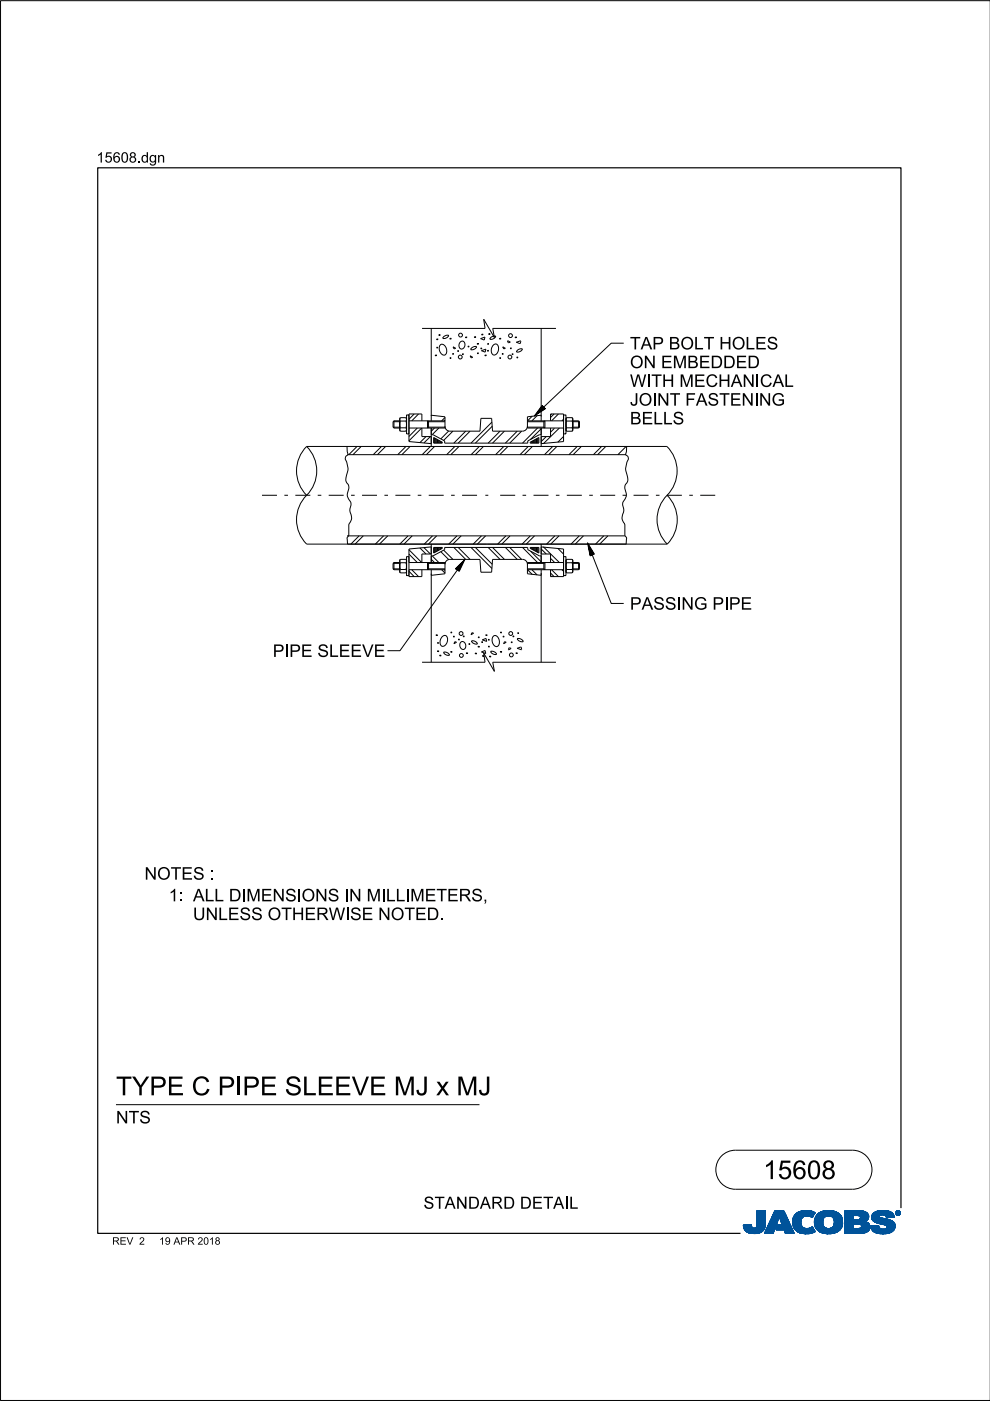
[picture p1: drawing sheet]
<svg xmlns="http://www.w3.org/2000/svg" width="210mm" height="297mm" viewBox="0 0 210 297" stroke-linecap="round" stroke-linejoin="round" font-family="sans-serif">
<defs><g id="words">
<g font-size="4">
<text x="24.6" y="232.2">TYPE C PI</text>
<text x="51.4" y="232.2">PE SLEEVE M</text>
<text x="88.1" y="232.2">JxM</text>
<text x="101.4" y="232.2">J</text>
<text x="161.8" y="250">15608</text>
</g>
<g font-size="2.6">
<text x="133.6" y="74.1">TAP BOLT H</text>
<text x="155.2" y="74.1">OLES</text>
<text x="133.6" y="78.1">ON</text>
<text x="138.1" y="82">TH</text>
<text x="140.1" y="78.1">EM</text>
<text x="144" y="82">M</text>
<text x="145.7" y="78.1">BEDDED</text>
<text x="147.1" y="82">ECH</text>
<text x="154.9" y="82">AN</text>
<text x="160.1" y="82">I</text>
<text x="161.1" y="82">CAL</text>
<text x="133.6" y="90">BELLS</text>
<text x="133.6" y="86">JOI</text>
<text x="139.3" y="86">N</text>
<text x="142" y="86">T FASTEN</text>
<text x="159.9" y="86">I</text>
<text x="163.6" y="86">G</text>
<text x="133.6" y="129.3">PASSI</text>
<text x="144.5" y="129.3">N</text>
<text x="147.1" y="129.3">G PI</text>
<text x="154.5" y="129.3">PE</text>
<text x="57.8" y="139.3">PI</text>
<text x="61.3" y="139.3">PE SLEEVE</text>
<text x="30.6" y="186.5">N</text>
<text x="33.3" y="186.5">OTES :</text>
<text x="35.8" y="191.1">1:ALLDI</text>
<text x="52.2" y="191.1">M</text>
<text x="55.3" y="191.1">EN</text>
<text x="60.5" y="191.1">SI</text>
<text x="63.9" y="191.1">ON</text>
<text x="74" y="191.1">N</text>
<text x="77.7" y="191.1">M</text>
<text x="81.8" y="191.1">L</text>
<text x="87" y="191.1">M</text>
<text x="90.1" y="191.1">ETERS,</text>
<text x="40.9" y="195.1">UN</text>
<text x="46.3" y="195.1">LESS OTH</text>
<text x="64.6" y="195.1">ERW I</text>
<text x="74.2" y="195.1">SE N</text>
<text x="82.9" y="195.1">OTED.</text>
<text x="24.6" y="238.2">N</text>
<text x="27.3" y="238.2">TS</text>
<text x="89.8" y="256.3">STAN</text>
<text x="99.2" y="256.3">DARD DETAI</text>
<text x="120.6" y="256.3">L</text>
</g>
<g font-size="2.2">
<text x="20.5" y="34.5">15608.</text>
<text x="29.9" y="34.5">dgn</text>
</g>
<g font-size="1.6">
<text x="23.8" y="263.9">REV</text>
<text x="29.5" y="263.9">2</text>
<text x="33.7" y="263.9">19APR 2018</text>
</g>
</g></defs>
<g fill="none" stroke="#00539a" stroke-width=".21">
<path d="M157.6 259.8h1.7M157.6 259.9h1.7M157.6 259.9l1.7 .1M157.6 260h1.8M158.1 259.7h1.2M159.3 259.7h-1.7l.1 .7M159.3 259.7h-.9M159.3 259.7l.1 .3M159.4 260l.1 .3M160.4 260l-.2 .3h2M160.5 259.6h1.8M160.5 259.6l-.1 .4"/>
<path d="M160.5 259.7h1.8M160.5 256.7v2.9M160.5 256.9h1.8M160.5 257.5h1.8M160.5 256.7h1.8v2.7M160.5 256.8h1.8M160.5 256.8l1.8 .1M160.5 256.9l1.8 .1M160.5 257h1.8M160.5 257.1h1.8M160.5 257.2h1.8M160.5 257.2l1.8 .1"/>
<path d="M160.5 257.3h1.8M160.5 257.4h1.8M160.5 257.4l1.8 .1M160.5 257.6h1.8M160.5 257.6l1.8 .1M160.5 257.7h1.8M160.5 257.8h1.8M160.5 257.9h1.8M160.5 258h1.8M160.5 258.1h1.8M160.5 258.1l1.8 .1M160.5 258.2h1.8"/>
<path d="M160.5 258.3h1.8M160.5 258.3l1.8 .1M160.5 258.4h1.8M160.5 258.5h1.8M160.5 258.5l1.8 .1M160.5 258.6h1.8M160.5 258.6l1.8 .1M160.5 258.7h1.8M160.5 258.8h1.8M160.5 258.9h1.8M160.5 259h1.8M160.5 259.1h1.8"/>
<path d="M160.5 259.2h1.8M160.5 259.3h1.8M160.5 259.8h1.8M162.2 260h-1.8M162.2 259.9v.3M162.2 259.9h-1.8M162.2 259.8h-1.7M162.3 259.4l-.1 .5M162.3 259.4v-2.7h-1.8v2.9M162.3 259.5h-1.8M162.3 259.6h-1.8M162.3 256.7l-1.8 .1"/>
<path d="M162.3 259.4h-1.8M163.7 258.1h3.1M163.7 258h3.1M163.7 257.9h3M163.8 257.8h2.9M163.8 257.7h2.9M163.8 257.7h2.8M163.9 257.6h2.7M163.9 257.5h2.7M164 257.4h2.5M164 257.3h2.5M164.1 257.2h2.3"/>
<path d="M164.1 257.1h2.3M164.1 257h2.3M164.2 257h2.1M164.2 256.9h2.1M164.2 256.8h2.1M164.3 256.7h1.9l2.2 4.8h-1.9l-.3-.8h-1.7l.4-1h1l-.7-1.7-1.3 3.5h-1.8zM164.5 260h-1.7M164.5 259.9l-1.7 .1M164.5 259.9h-1.7M164.5 259.8l-1.7 .1M164.6 259.8h-1.7M164.6 259.7l-1.7 .1"/>
<path d="M164.6 259.7h-1.7M164.6 259.6h-1.7M164.6 259.5l-1.6 .1M164.7 259.5h-1.7M164.7 259.4l-1.7 .1M164.7 259.4h-1.7M164.7 259.3l-1.6 .1M164.7 259.3h-1.6M164.8 259.2l-1.7 .1M164.8 259.2h-1.7M164.8 259.1l-1.6 .1M164.8 260h2.9"/>
<path d="M164.8 259.1h-1.6M164.8 259.9h2.9M164.8 259l-1.6 .1M164.9 259.9h2.7M164.9 259h-1.7M164.9 259.8h2.7M164.9 258.9h-1.6M164.9 258.8h-1.6M164.9 259.7h2.7M164.9 259.7l-.4 1 3.6 .1M165 258.7h-1.6M165 258.6l-1.6 .1"/>
<path d="M165 258.6h-1.6M165 258.5l-1.6 .1M165 258.5h-1.6M165.1 258.4l-1.6 .1M165.1 258.4h-1.6M165.1 258.3l-1.6 .1M165.1 258.3h-1.6M165.1 258.2l-1.5 .1M165.1 258.2h-1.5M165.2 258.1l-1.6 .1M165.2 258.1h-1.6M165.2 258l.7 1.7h-1"/>
<path d="M165.2 258l.7 1.7M165.3 258.1h1.5M165.3 258.1l1.6 .1M165.3 258.2h1.6M165.3 258.2l1.6 .1M165.3 258.3h1.6M165.4 258.3l1.6 .1M165.4 258.4h1.6M165.4 258.4l1.6 .1M165.4 258.5h1.6M165.4 258.5l1.7 .1M165.4 258.6h1.7"/>
<path d="M165.5 258.6l1.6 .1M165.5 258.7h1.6M165.5 258.8h1.7M165.5 258.9h1.7M165.6 258.9h1.6M165.6 259h1.7M165.6 259l1.7 .1M165.6 259.1h1.7M165.6 259.1l1.7 .1M165.7 259.2h1.7M165.7 259.2l1.7 .1M165.7 259.3h1.7"/>
<path d="M165.7 259.3l1.7 .1M165.7 259.4h1.7M165.8 259.4l1.7 .1M165.8 259.5h1.7M165.8 259.5l1.7 .1M165.8 259.6h1.7M166.2 256.7l2.2 4.8M166.2 256.8l-1.9-.1-2.2 4.8h1.8l1.3-3.5M168 258.9l.4 1.5M168 258.9h1.8M168 259h1.8M168 259.1h1.8"/>
<path d="M168 259.2h1.8M168 259.2l1.8 .1M168 259.3h1.8M168 259.3l1.8 .1M168.1 259.4h1.8M168.1 259.5h1.7M168.1 259.4l1.7 .1M168.1 259.5l1.8 .1M168.1 259.6h1.8M168.1 259.7h1.8M168.1 259.7l1.8 .1M168.1 259.8h1.8"/>
<path d="M168.1 259.8l1.8 .1M168.2 260h1.8M168.2 259.9h1.8M168.3 258l-.3 .9M168.9 257.3l-.6 .7M169.1 257.1h3.6M169.2 257h3.4M169.4 256.9h3.1M169.5 256.9h2.9M169.8 256.8h2.4M169.8 259.1a1.33 1.33 0 0 0 .8 1.4 1.33 1.33 0 0 0 1.5-.3l.2-.1M169.8 259.1h-1.8"/>
<path d="M169.8 259l-1.8 .1M169.9 258.8l-1.9 .1M169.9 258.8h-1.9M169.9 258.7h-1.9M169.9 258.6h-1.8M169.9 258.6l-1.9 .1M169.9 258.5l-1.8 .1M169.9 258.5h-1.8M169.9 258.4l-1.8 .1M170 258.4h-1.9M170 258.4l-.2 .7M170 258.3l-1.8 .1"/>
<path d="M170 258.3h-1.8M170 258.2l-1.8 .1M170.1 258.2h-1.9M170.1 258.1l-.1 .3M170.1 258.1l-1.9 .1M170.2 258.1h-2M170.3 258h-2.1M170.3 256.7l-1.4 .5M170.3 256.7h1.5M170.3 256.7a4 4 0 0 1 2.5 .4M170.4 258h-2.1M170.4 257.9h-2.1"/>
<path d="M170.6 257.8l-2.3 .1M170.6 257.9l-.5 .2M170.8 257.8h-2.5M171.4 257.8h1M171.5 256.7l-1.7 .1M171.5 256.7l.6 .1M171.7 257.8h.7M171.8 257.9h.6M171.9 258h.4M172.1 258.1h.2M172.2 258.1h.1M172.3 258h-.3"/>
<path d="M172.4 257.7l-4 .1M172.5 257.7h-4.1M172.5 257.6l-4 .1M172.5 257.6h-4M172.6 257h-3.3M172.6 257.5l-4.1 .1M172.6 257.5h-4M172.6 257.4l-4 .1M172.7 257.4h-4M172.7 259h1.8M172.7 259.2h1.8M172.7 259.3h1.8"/>
<path d="M172.7 259.3l1.8 .1M172.7 259.4h1.8M172.7 257.3l-3.9 .1M172.7 259.5h1.8M172.7 259.5l1.8 .1M172.7 259.6h1.8M172.7 259.7h1.8M172.7 258.6h1.8M172.7 257.3h-3.9M172.8 259.8h1.8M172.8 257.2l-3.9 .1M172.8 259.9h1.8"/>
<path d="M172.8 259.9l.3 .6M172.8 259.8l1.8 .1M172.8 259.9l1.8 .1M172.8 257.2h-3.9M172.8 260h1.8M172.8 257.1l-.6 1.1a1.75 1.75 0 0 0-1.6-.3M172.9 257.1l-3.9 .1M173 257.8l-.3 1.3h1.8M173 257.8h5.3M173.1 257.7h5.2M173.1 257.7h5.1M173.1 257.6h5.1"/>
<path d="M173.2 257.6h4.9M173.2 257.5h4.8M173.4 257.4h4.6M173.4 257.4h4.5M173.5 257.3h4.4M173.6 257.2l4.2 .1M173.6 257.2h4.1M173.7 257.1l4 .1M173.8 257.1h3.8M173.9 257h3.5M174 257h3.3M174.1 256.9h3.2"/>
<path d="M174.2 256.9h2.8M174.4 256.8h2.6M174.5 259h-1.8M174.5 259.2a1.15 1.15 0 0 0 1.3 1.3M174.5 259.2l-1.8-.1 .1 .8M174.5 258.9l-1.8 .1M174.5 258.9h-1.8M174.5 258.8l-1.8 .1M174.5 258.7l-1.8 .1M174.5 258.7h-1.8M174.5 258.6l-1.8 .1M174.5 258.5l-1.8 .1"/>
<path d="M174.6 258.5h-1.9M174.6 256.8h1.9M174.6 258.4l-.1 .8M174.6 258.4h-1.8M174.6 258.4l-1.9 .1M174.6 258.3l-1.8 .1M174.6 258.3h-1.8M174.7 258.2h-1.9M174.7 258.1l-.1 .3M174.8 258.1l-2 .1M174.8 258.1h-1.9M174.9 256.7a3.2 3.2 0 0 1 3.6 1.4l.1 .8-.1 1.1"/>
<path d="M174.9 258l-1.9 .1M175 258h-2M175.1 257.9l-.4 .2M175.1 257.9h-2.1M175.2 257.9h-2.2M175.5 256.7h.7M175.7 257.8l-.6 .1M175.7 257.8l.6 .1M175.7 257.8h-2.7M176 257.8h2.4M176.2 257.9h2.2M176.3 257.9l.5 .5"/>
<path d="M176.4 258h2M176.4 256.7h-1.5a2.68 2.68 0 0 0-1.9 1.1M176.5 258l2 .1M176.5 258.1h2M176.6 258.1h1.9M176.6 258.2h1.9M176.7 258.2l1.8 .1M176.7 258.3h1.8M176.7 258.3l1.9 .1M176.7 259.9h1.8M176.7 258.4h1.9M176.8 258.4l.1 .5"/>
<path d="M176.8 258.4l1.8 .1M176.8 258.5h1.8M176.8 258.6h1.8M176.9 258.8h1.7M176.9 258.8l1.8 .1M176.9 258.7h1.7M176.9 259.4h1.8M176.9 259.2l1.8 .1M176.9 259.1h1.8M176.9 259.2h1.8M176.9 258.9v.3M176.9 259.2a1.11 1.11 0 0 1-1.1 1.3"/>
<path d="M176.9 259h1.8M176.9 258.9h1.8M176.9 259.3h1.8M176.9 259.3l1.8 .1M178 257.4l-4.7 .1M178.4 257.9h-2.1l.5 .5M178.5 259.7l-1.7 .1M178.5 259.8l-1.8 .1M178.5 259.8h-1.7M178.5 260l-.2 .5M178.5 259.9l-1.8 .1M178.5 260h-1.8"/>
<path d="M178.6 259.7h-1.8M178.6 258.5l-1.8 .1M178.6 259.6h-1.8M178.6 259.5l-1.8 .1M178.6 259.5h-1.8M178.7 259.4h-1.8M179.1 259.7h1.8M179.1 259.5h5.2M179.1 256.9h4.4M179.1 257.5h5M179.1 256.8h4M179.1 256.8h3.4"/>
<path d="M179.1 257h4.5M179.1 257.1h4.7M179.1 257.1l4.7 .1M179.1 257.2h4.8M179.1 257.2l4.8 .1M179.1 257.3h4.8M179.1 257.3l4.9 .1M179.1 257.4h4.9M179.1 257.4l5 .1M179.1 257.6h5M179.1 257.6l5 .1M179.1 257.7h5"/>
<path d="M179.1 257.7l1.8 .1M179.1 257.8h1.8M179.1 257.9h1.8M179.1 258h1.8M179.1 258.1h1.8M179.1 258.2h1.8M179.1 258.3h1.8M179.1 258.4h1.8M179.1 258.5h1.8M179.1 258.5l1.8 .1M179.1 258.6h4.8M179.1 258.7h4.7"/>
<path d="M179.1 258.7h4.6M179.1 258.8h4.5M179.1 258.9h4.5M179.1 258.9h4.3M179.1 259h4.4M179.1 259l4.5 .1M179.1 259.1h4.6M179.1 259.1l4.7 .1M179.1 259.2h4.8M179.1 259.2l4.9 .1M179.1 259.3h5M179.1 259.3l5.1 .1"/>
<path d="M179.1 259.4h5.1M179.1 259.4l5.1 .1M179.1 259.5l1.8 .1M179.1 259.6h1.8M179.1 259.8h1.8M179.1 259.9h1.8M179.1 260h1.8M180.9 257.7v.9M181.8 259.5h-.9v1v-1M181.8 259.5h.2M181.8 259.5l.8 .3M182.1 257.7l2.1 .1"/>
<path d="M182.2 257.8h2M182.2 259.5l2.1 .1M182.3 258.5h1.7M182.3 258.5l-1.4 .1M182.3 257.9h1.9M182.4 257.9h1.8M182.4 257.9v.1M182.4 257.9l-.4-.2h-1.1v.9M182.4 258h1.8M182.4 258v.3M182.4 258.3l-.1 .2M182.4 259.6h1.9"/>
<path d="M182.4 258.1h1.8M182.4 258.1l1.8 .1M182.4 258.2h1.8M182.5 259.7h1.9M182.5 256.9l1.1 .1M182.5 259.7l1.9 .1M182.6 259.8h1.8M182.6 259.8v.4l-.2 .2M182.7 259.9h1.7M182.9 256.8h-3.8v4.7M183.3 256.9l-4.2-.1v4.7M183.6 257l.4 .4"/>
<path d="M183.9 259.2l.2 .2M184 258.5l-2.1 .1M184 258.5h-1.8M184 257.4l.1 .2M184.1 258.4l-.8 .6 .6 .2M184.1 258.4h-1.8M184.1 258.3l-1.7 .1M184.1 258.3h-1.7M184.1 257.6l.1 .6M184.1 258.2l-1.7 .1M184.1 259.4l.3 .5v.6M184.2 258.2l-.1 .2"/>
<path d="M184.2 258h-1.8M184.4 259.9h-1.7M184.5 260h-1.8M184.6 259.9v.2M184.6 259.9h1.7M184.6 260h1.7M184.8 258.1h1.7M184.8 258l.2 .7M184.8 258h1.7M184.8 258.3h2.5M184.8 258.3l2.8 .1M184.8 258.1l1.8 .1"/>
<path d="M184.8 258.2h2M184.8 258.4h3M184.8 258.4l3.2 .1M184.9 258.2l2.1 .1M184.9 257.6h4.6M184.9 258.5h3.4M184.9 258.5l3.6 .1M184.9 258.6h3.7M184.9 257.5h4.5M185 257.5h4.4M185 258.6l3.7 .1M185 258.7h3.9"/>
<path d="M185 258.7l.6 .4M185 257.4h4.3M185 257.4h4.4M185.1 258.7l3.9 .1M185.1 258.8h.7M185.1 257.3h4.1M185.2 258.9h.6M185.2 258.9l4.1 .1M185.3 257.2h3.9M185.3 259h4M185.3 257.1l3.8 .1M185.4 257.1h3.7"/>
<path d="M185.4 259l4 .1M185.5 257h3.5M185.5 259.1h4M185.6 259.1l3.9 .1M185.6 259.1l.5 .2M185.7 259.2h3.9M185.7 256.9h3M185.8 259.2l3.8 .1M185.8 258.9h3.4M185.9 258.8h3.2M185.9 256.8h2.7M185.9 256.8l-.8 .5-.3 .7"/>
<path d="M185.9 256.8l.7-.1a3.3 3.3 0 0 1 2.7 .6h-4.2M186 259.3h3.6M186.1 256.8h2.3M186.1 259.4h3.6M186.1 259.3l1.5 .4 .4 .2M186.3 259.8l-.5 .1M186.3 259.8l-1.7 .1M186.3 259.8v.3M186.3 259.4h3.4M186.4 257.9h-1.6M186.4 257.9l.1 .1M186.5 257.9h-1.7"/>
<path d="M186.5 257.8h-1.7M186.5 258v.1M186.5 257.8l-.1 .1M186.5 257.7h-1.6M186.5 259.4l3.2 .1M186.5 258.1l.1 .1M186.6 257.6l-1.7 .1M186.6 258.2l.4 .1M186.7 256.7h.8M186.7 259.5h3M186.9 257.6h-2M186.9 259.5l2.9 .1"/>
<path d="M187 258.3l1.7 .4 .9 .6M187.2 259.6h2.6M187.4 259.7h2.4M187.4 257.6h2.1M187.6 257.6l1.9 .1M187.6 259.7h2.2M187.6 257.7h2M187.7 257.7a1.07 1.07 0 0 0-1.2 .1M187.7 257.7l.1 .1M187.7 257.8h1.9M187.8 257.8h1.7M187.8 256.7h-1.3"/>
<path d="M187.8 257.8l.1 .4 1.1-.1M187.8 257.9h1.7M187.8 257.9h1.8M187.9 258h1.7M187.9 258l1.7 .1M187.9 258.1h1.7M187.9 259.9h1.9M188 259.9l.1 .2M188 260h1.8M188.1 257h-2.6M188.2 257h.6M188.7 256.9h-2.9"/>
<path d="M189.3 257.3l.3 .8-1.7 .1M189.6 259.3l.2 .4v.6M189.8 259.9l-1.8 .1M189.8 259.8h-2.1M189.8 259.8h-1.9M189.9 257.2v.1M189.9 257.1h.1M189.9 257.2h.1M189.9 257.3h.1M189.9 257.3l.2 .3M190 257.4h.1M190 257.4l.1 .1"/>
<path d="M190 257.5h.2M190 257.2v.1M190 257.2l.2 .3M190 257.3l.2 .2M190 257.1h-.1M190 257h-.1M190.1 257h-.2M190.1 257.5l.2 .1M190.1 256.9h-.1M190.1 257.6h.6M190.2 256.8l-.1 .1M190.2 257.5l.2 .1"/>
<path d="M190.2 257.5l-.1 .1M190.2 257.6h.4M190.2 256.9h.4M190.2 256.9h.4l-.1 .3 .2 .3-.3-.3-.2 .3zM190.2 256.9v.6l.1-.3 .3 .3M190.2 257h.4M190.2 257.1h.1M190.2 257.1h.5M190.2 257.2h.5M190.2 257.2l.3 .1M190.2 257.3h.1M190.2 257.4h.1"/>
<path d="M190.2 257.4l.1 .1M190.2 256.8h-.1M190.3 257h.2v.1l-.2 .1zM190.3 257v.2M190.3 257h-.1M190.4 257.2l.2 .3M190.4 257.6h.1M190.4 256.8h-.2l-.2 .4M190.4 256.7a.5 .5 0 0 1 .5 .5 .5 .5 0 0 1-.5 .5M190.4 256.8l.4 .2v.2M190.4 256.7a.5 .5 0 0 0-.5 .5 .5 .5 0 0 0 .5 .5l-.3-.1M190.4 256.8l.3 .1 .1 .3"/>
<path d="M190.4 256.7l-.4 .2-.1 .3M190.4 256.7v.1M190.4 257.6v.1M190.4 256.7l.3 .1 .2 .4M190.4 257h-.1l.1 .2M190.4 257l.2 .1-.2 .1M190.4 257h.1M190.5 257.3h.1M190.5 257.3l.1 .1M190.5 257.2l.2 .3M190.5 257.4h.1M190.5 257.1h.2"/>
<path d="M190.5 257.4l.2 .1M190.5 257l-.1 .2M190.5 256.7h-.3M190.6 257.5h.2M190.6 256.8h.1M190.6 257.1l-.1 .1M190.7 257.1h-.1M190.7 257.1l-.2 .1M190.7 257.1l-.5-.2v.6l.1-.3M190.7 257h-.1M190.7 256.8l.1 .1M190.7 256.8h-.6"/>
<path d="M190.7 256.9h.2M190.8 257h.1M190.8 257.6h-.2M190.8 257.2v.2l-.4 .2M190.8 257.2l-.1 .3-.3 .1M190.8 257.1h.1M190.8 257.2h.1M190.9 257.4l-.2 .1M190.9 257.4h-.1M190.9 257.3l-.1 .1M190.9 257.3h-.1M190.9 257.2h.1"/>
<path d="M190.9 257.2l-.1 .3-.4 .2M190.9 257.1h-.1M157.7 260.1h1.7M157.7 260l1.7 .1M157.7 260.2h1.8M157.7 260.2l1.8 .1M157.7 260.3h1.8M157.7 260.3l1.9 .1M157.7 260.4h4.4M157.7 260.4l.4 .5M157.7 260.4l4.4 .1M157.8 260.5h4.3"/>
<path d="M157.8 260.6h4.3M157.8 260.7h4.2M157.9 260.7h4.1M157.9 260.8h4M158 260.8h3.9M158 260.9h3.9M158.1 260.9h3.3M158.1 261h3.6M158.2 261h3.5M158.3 261.1h3.2M158.4 261.2h3.1M158.5 261.2h2.9"/>
<path d="M158.6 261.3h2.7M158.7 261.4h2.4M158.8 261.4h2.1M159.1 261.5h1.6M159.5 260.3l.3 .1 .4-.1M159.7 261.5h.7M160.9 261.4h.1M161.5 260.9h.2M161.6 261.1h-3.3M162.1 260.3l-2 .1M162.2 260.2l-1.9 .1M162.2 260.2a2.25 2.25 0 0 1-2.8 1.3l-.9-.2-.4-.4"/>
<path d="M162.2 260.2h-1.9M162.2 260.1l-1.8 .1M162.2 260.1h-1.8M162.2 260l-1.8 .1M164 261.4h-1.9M164 261.3l-1.9 .1M164 261.3h-1.8M164 261.2l-1.8 .1M164 261.2h-1.8M164.1 261.1l-1.9 .1M164.1 261.1h-1.8M164.1 261l-1.8 .1"/>
<path d="M164.1 261h-1.8M164.1 260.9l-1.8 .1M164.2 260.9h-1.8M164.2 260.8l-1.8 .1M164.2 260.8h-1.8M164.2 260.7l-1.8 .1M164.2 260.7h-1.7M164.2 260.6l-1.7 .1M164.3 260.6h-1.8M164.3 260.5h-1.8M164.3 260.4l-1.7 .1M164.3 260.4h-1.7"/>
<path d="M164.3 260.3l-1.7 .1M164.4 260.3h-1.8M164.4 260.2l-1.7 .1M164.4 260.2h-1.7M164.4 260.1l-1.7 .1M164.4 260.1h-1.7M164.5 260l-1.8 .1M164.5 260.7h3.5M164.6 260.7h3.4M164.6 260.6h3.4M164.6 260.5h3.4M164.6 260.5h3.3"/>
<path d="M164.6 260.4h3.3M164.7 260.4h3.2M164.7 260.3h3.2M164.7 260.3h3.1M164.7 260.2h3.1M164.8 260.1h3M164.8 260.1h2.9M166.3 260.8h1.8M166.3 260.8l1.8 .1M166.3 260.9h1.8M166.3 260.9l1.8 .1M166.3 261h1.9"/>
<path d="M166.3 261l1.9 .1M166.4 261.1h1.8M166.4 261.1l1.8 .1M166.4 261.2h1.9M166.4 261.2l1.9 .1M166.4 261.3h1.9M166.5 261.3l1.8 .1M166.5 261.4h1.9M166.5 261.5h1.9M166.5 261.5l-.3-.8 .3 .8h1.9M168.2 260l1.9 .1M168.2 260.1h1.9"/>
<path d="M168.2 260.1l1.9 .1M168.2 260.2h2M168.3 260.2l2 .1M168.3 260.3h2.1M168.3 260.3l2.2 .1M168.3 260.4h2.5M168.4 260.4l.6 .7M168.4 260.4l4.1 .1M168.5 260.5h4M168.5 260.6h4M168.6 260.7h4M168.6 260.7l4 .1"/>
<path d="M168.7 260.8h3.9M168.7 260.8l4 .1M168.8 260.9h3.9M168.9 260.9l3.8 .1M168.9 261h3.9M169 261l3.8 .1M169 261.1h3.9M169 261.1a4.2 4.2 0 0 0 3.8 0M169.1 261.1h3.8M169.2 261.2h3.5M169.3 261.3h3.2M169.5 261.4h2.8"/>
<path d="M169.6 261.4h2.6M170 261.5h2M170.6 261.6h.4M171.5 260.4h.9M171.6 260.4h.8M171.8 261.5h-1.5M171.8 260.3h.6M172 260.3h.3M172 260.2h.3M172.1 260.2h.2M172.2 260.1h.1M172.3 260.1l.6 1"/>
<path d="M172.6 261.2l-3.3 .1M172.8 260.1h1.9M172.9 260.1l1.9 .1M172.9 260.2h1.9M172.9 260.2l2 .1M172.9 260.3h2.2M173 260.3l2.1 .1M173 260.4h2.4M173 260.4h5.3M173.1 260.5h5.2M173.1 260.5l.7 .6 .8 .4M173.1 260.6h5.2"/>
<path d="M173.2 260.6h5M173.3 260.7h4.9M173.3 260.7h4.8M173.3 260.8h4.7M173.4 260.9h4.5M173.5 260.9h4.4M173.5 261h4.3M173.6 261h4.2M173.7 261.1h4M173.8 261.1h3.8M173.8 261.2h3.7M174 261.2h3.4"/>
<path d="M174.2 261.4h2.9M174.3 261.4h2.7M175.1 261.5h1.4M175.3 261.6h.4M176.6 260.2h1.9M177 261.4l-1 .2-1.4-.1h2.2M177.3 261.3h-3.3M178.1 260.8h-4.8M178.3 260.5l-.6 .6-.7 .3M178.3 260.4h-2.2M178.4 260.3l-2.2 .1M178.4 260.3h-2l-.6 .2"/>
<path d="M178.5 260.2l-2.1 .1M178.5 260.2h-2M178.5 260.1h-1.9M178.5 260l-1.9 .1M179.1 261.5h3.4M179.1 260.1h1.8M179.1 260.1l1.8 .1M179.1 260.2h1.8M179.1 260.2l1.8 .1M179.1 260.3h1.8M179.1 260.4h1.8M182.3 260.4h2.1"/>
<path d="M182.4 260.4h2M182.4 260.4l-.6 .1M183.1 261.4l-4 .1M183.4 261.3l-4.3 .1M183.5 261.3h-4.4M183.7 261.3h-.1M183.7 261.2l-4.6 .1M183.8 261.2h-4.7M183.9 261.1l-4.8 .1M184 261.1h-4.9M184 261l-4.9 .1M184.1 261l-.8 .4-1.1 .1"/>
<path d="M184.1 261h-5M184.1 260.9l-5 .1M184.2 260.9h-5.1M184.2 260.8l-5.1 .1M184.3 260.8h-5.2M184.3 260.7l-5.2 .1M184.3 260.7h-5.2M184.4 260.6l-5.3 .1M184.4 260.6h-5.3M184.4 260.5h-5.3M184.4 260.5l-.3 .5M184.4 260.4l-5.3 .1"/>
<path d="M184.5 260l-1.8 .1M184.5 260.2l-2 .1M184.5 260.3h-2M184.5 260.1h-1.9M184.5 260.2h-1.9M184.6 260l1.7 .1M184.6 260.1l.1 .3M184.6 260.1h1.8M184.6 260.2h1.8M184.6 260.1l1.8 .1M184.6 260.2l1.8 .1M184.7 260.3h1.8"/>
<path d="M184.7 260.3l1.8 .1M184.7 260.4a2.52 2.52 0 0 0 2.7 1.2M184.7 260.4h1.9M184.7 260.5h2M184.7 260.5h2.1M184.8 260.6h2.1M184.8 260.6h4.8M184.8 260.7h4.7M184.9 260.8h4.6M184.9 260.8h4.5M185 260.9h4.4M185.1 260.9h4.3"/>
<path d="M185.1 261h4.3M185.2 261.1h4M185.2 261.1h3.9M185.3 261.2h3.7M185.4 261.2h3.5M185.5 261.3h3.4M185.7 261.3h3.1M185.8 261.4h2.7M185.9 261.5h2.4M186.3 260.1a1.08 1.08 0 0 0 1.4 .5M186.4 261.5h1.6M186.6 261.6h.9"/>
<path d="M188 260.4h1.8M188 260.4l-.3 .2M188.1 260.3h1.7M188.1 260.1l-.1 .3M188.1 260.2h1.7M188.3 261.5l-.9 .1M188.9 261.3l-.6 .2M189.3 261.1h-4.1M189.4 260.9l-.5 .4M189.6 260.7h-4.8M189.7 260.6h-2M189.7 260.5h-1.9"/>
<path d="M189.7 260.5h-1.8M189.7 260.4h-1.7M189.7 260.3h-1.6M189.8 260.2h-1.7M189.8 260.3l-.4 .6M189.8 260.1h-1.7M189.8 260h-1.7"/>
<circle cx="190.4" cy="257.2" r=".51"/>
<circle cx="190.4" cy="257.2" r=".42"/>
</g>
<g fill="none" stroke="#000" stroke-width=".21">
<path d="M210 .1h-209.9v296.8h209.9M89.5 69.6h13.3l-.2-1.9 2.2 3.9-.3-2h13.4M91.4 69.6v19.6M92.3 75.3h.3zM92.6 71.9h.3zM93.1 71h.2zM93.3 73.2l.3-.2a1.32 1.32 0 0 1 1 .9 1.32 1.32 0 0 1-.3 1.4 1.36 1.36 0 0 1-1-2.1zM94.1 71.4l.6-.3h.4a.98 .98 0 0 1-1.2 .6zM95.4 71.8h.3zM96.1 73.5l.5 .3-.3 .2zM97.6 72.5a.63 .63 0 0 1 .8 0 .63 .63 0 0 1 .2 .8 .66 .66 0 0 1-.8 .7 .66 .66 0 0 1-.5-1zM98.7 71.5h.3z"/>
<path d="M99.7 75.4l.5 .4-.3 .1zM100 73.7l.6-.2h.4a.98 .98 0 0 1-1.2 .6zM100.6 71.4h.3zM101.2 72.9h.3zM101.9 71.8l.9-.3-.1 .6zM102.1 74.4l.9-.4-.1 .7zM102.2 70.9h.2zM102.8 75.3h.3zM103.6 70.8h.3zM104.1 71.5l.6-.2h.4a.98 .98 0 0 1-1.2 .6zM104.6 73.2l.6-.3a1.32 1.32 0 0 1 .5 1.4 1.32 1.32 0 0 1-1 1 1.35 1.35 0 0 1-.1-2.1zM105.9 71.8h.3z"/>
<path d="M106.6 73.5l.5 .3-.3 .2zM107.6 72.3l.2 .4M107.6 72.2l.6 .3M108.2 72.5l-.3 .2M109.3 71.5h.2zM109.4 72.5l.8 .4M109.7 74.2l.6-.3 .4 .1a.98 .98 0 0 1-1.2 .6zM110.4 72.2l-.9 .4M110.4 72.3l-.1 .6M114.7 69.6v19.6M132.2 72.8h-2.6l-14.8 14 .1-.2h.2l-.6 .5 .5-.7 .3 .3-1.2 .8 .9-1.2 .5 .4-1.8 1.1 1.3-1.7 .6 .6-2.3 1.5 1.7-2.2 .6 .7M65 94.7a7.3 7.3 0 0 0 0 10.3"/>
<path d="M65 94.7a7.3 7.3 0 0 1 0 10.3M65 94.7h76.4a7.3 7.3 0 0 1 0 10.3M73.6 94.7l.2 1.6a1.03 1.03 0 0 0-.3 1.7l.1 .6a7 7 0 0 1-.3 3.1l.1 .4a2.06 2.06 0 0 1 .3 2.6 3.2 3.2 0 0 0 .7 2v.2a3.2 3.2 0 0 0 .1 2.7 2.49 2.49 0 0 1-.5 1.7v.1a4.6 4.6 0 0 1-.4 2.8l.1 1.2M73.7 96.4h59M75.6 94.7l-1.6 1.7M76.5 94.7l-1.7 1.7M80.8 94.7l-1.7 1.7M81.7 94.7l-1.7 1.7M83.3 89.4v1.2M83.3 89.4h1.4M83.3 90.6h1.4M83.3 90.6l.2 .2"/>
<path d="M83.5 90.8h1.2M83.5 89.2l-.2 .2M83.5 89.2h1.2M83.5 89.2v1.6M84.9 91.4h1.1M84.9 88.6h1.1M84.9 89.3h1.1M84.9 90.7h1.1M84.9 90.7l-.1 .2 .1 .5M84.9 88.6l-.1 .2 .1 .5M84.9 89.3l-.2 .7 .2 .7M84.9 88.6l-.2 .1v2.6l.2 .1"/>
<path d="M86 94.7l-1.7 1.7M86 90.7l.2 .2-.2 .5M86 88.6l.2 .2-.2 .5M86 89.3l.2 .7-.2 .7M86 88.6l.2 .1v2.6l-.2 .1M86.2 88h.5v4h-.5zM86.7 89.2h7.6M86.9 94.7l-1.7 1.7M87.8 87.8l-1.1 1.1M88.5 90.8l-1.8 1.7M88.7 87.8l-1.4 1.4M89.4 89.2v-1.4h-2.7v5.8l4.7 .5"/>
<path d="M90.3 92.6l-1.3 1.2M90.9 89.2v1.6M91.2 94.7l-1.7 1.7M91.3 92.6l-1.4 1.3M91.4 92.2h.4l2.5 1.3v.5h17.6v-.5l2.5-1.3h.3M91.4 88l2.9 .4v2.4h-7.6M91.4 90.8v3.9M91.4 92.6h-2v-1.8l-2.7 2.7M91.9 92.8l1.9 1v.2h-1.9zM92.1 94.7l-1.7 1.7M92.1 92.8v1.2M92.1 90.8l-.7 .6"/>
<path d="M92.3 93v1M92.4 93v1M92.6 93.1v.9M92.8 93.2v.8M92.9 93.3v.7M93 90.8l-1.3 1.3M93.1 93.4v.6M93.3 93.5v.5M93.4 93.6v.4M93.6 93.7v.3M94.3 89.1l-.1 .1M94.3 89.4h-3.4l-.3-.2v1.6l.3-.2h3.4"/>
<path d="M94.3 88.5l-.7 .7M95.1 91.4l-1.6 1.6M96 91.4l-1.9 2M96.4 94.7l-1.7 1.7M97.3 94.7l-1.7 1.7M98.7 91.4l-2.5 2.6M99.7 91.4l-2.6 2.6M101.6 94.7l-1.7 1.7M102.4 94.7l-1.6 1.7M104.3 89.5l-4.4 4.5M104.4 90.4l-3.6 3.6M106 91.4l-2.5 2.6"/>
<path d="M106.8 94.7l-1.7 1.7M106.9 91.4l-2.5 2.6M107.6 94.7l-1.6 1.7M109.7 91.4l-2.6 2.6M110.6 91.4l-2.5 2.6M111.8 90.4a1.05 1.05 0 0 1-1 1h-6.4l-.2-2.7h-2.2l-.2 2.7h-6.4a1.04 1.04 0 0 1-1-1M111.8 89.4h3.5l.2-.2v1.6l-.2-.2h-3.5M111.9 94.7l-1.6 1.7M112.4 93.8l1.9-1v1.2h-1.9zM112.6 93.7v.3M112.8 93.6v.4M112.8 94.7l-1.7 1.7"/>
<path d="M112.8 88.2l-1 1h7.7v-1.4h-2.8v1.4M112.9 93.5v.5M113.1 93.4v.6M113.3 93.3v.7M113.4 93.2v.8M113.6 93.1v.9M113.7 93v1M113.9 88.1l-1.1 1.1M113.9 93v1M114 90.8l-3.2 3.2M114.1 92.8v1.2M114.7 90.9l-2.2 2.3"/>
<path d="M114.7 88l-2.9 .4v2.4h7.7v2.8l-4.8 .5M114.7 90.8v3.9M115.3 89.2v1.6M115.8 92.6l-1.1 1M116.7 90.8v1.8h-2M116.9 87.8l-.2 .2M117.1 94.7l-1.7 1.7M117.5 87.8l-.8 .7M117.5 90.8l-.8 .8M118 94.7l-1.7 1.7M118.4 87.8l-1.5 1.4M118.6 90.8l-3.4 3.3"/>
<path d="M119.5 92.5l-1.2 1.3M119.5 88.9l-.4 .3M119.5 88h.5v4h-.5zM120.1 90.7l-.1 .5 .1 .2M120.1 88.6l-.1 .4 .1 .3M120.1 89.3l-.1 .7 .1 .7M120.1 91.4h1.2M120.1 88.6h1.2M120.1 89.3h1.2M120.1 90.7h1.2M120.1 88.6l-.1 .1v2.6l.1 .1M121.3 90.7l.1 .5-.1 .2"/>
<path d="M121.3 88.6l.1 .4-.1 .3M121.3 89.3l.1 .7-.1 .7M121.3 88.6l.2 .1v2.6l-.2 .1M121.5 89.4h1.4M121.5 90.6h1.4M121.5 90.8h1.2M121.5 89.2h1.2M122.3 94.7l-1.7 1.7M122.7 89.2l.2 .2M122.7 89.2v1.6M122.9 89.4v1.2M122.9 90.6l-.2 .2"/>
<path d="M123.2 94.7l-1.7 1.7M127.5 94.7l-1.7 1.7M128.4 94.7l-1.7 1.7M132.7 94.7l-1.7 1.7M132.9 94.7l-.3 1.6a1.03 1.03 0 0 1 .3 1.7l-.1 .6a7 7 0 0 0 .3 3.1v.4a2.06 2.06 0 0 0-.3 2.6 3.2 3.2 0 0 1-.8 2v.2a3.2 3.2 0 0 1-.1 2.7 2.49 2.49 0 0 0 .6 1.7v.1a4.6 4.6 0 0 0 .3 2.8v1.2M65 105a7.3 7.3 0 0 0 0 10.4h76.5M73.6 113.6h58.9M76.1 113.6l-1.7 1.8M77 113.6l-1.7 1.8M81.3 113.6l-1.7 1.8M82.2 113.6l-1.7 1.8M83.3 119.4v1.2"/>
<path d="M83.3 119.4h1.4M83.5 119.3l-.2 .1M83.5 119.3h1.2M83.5 119.3v1.5M84.9 118.6h1.1M84.9 119.3h1.1M84.9 118.6l-.1 .2 .1 .5M84.9 119.3l-.2 .7 .2 .7M84.9 118.6l-.2 .1v2.6l.2 .2M86 118.6l.2 .2-.2 .5M86 119.3l.2 .7-.2 .7M86 118.6l.2 .1v2.6l-.2 .2"/>
<path d="M86.2 118h.5v4h-.5zM86.5 113.6l-1.7 1.8M86.7 116.6l2.7 2.7v-1.8h2M86.7 117.5l1.8 1.8M87.4 113.6l-1.7 1.8M89 116.2l1.3 1.3M89.9 116.1l1.4 1.4M90.9 119.3v1.5M91.4 117.9h.4l2.5-1.4v-.4h17.6v.4l2.5 1.4h.3M91.4 115.4v3.9M91.4 118.6l.7 .7M91.4 116l-4.7 .4v2.9h7.6v2.4l-2.9 .3"/>
<path d="M91.7 117.9l1.3 1.4M91.7 113.6l-1.7 1.8M91.9 116.1h1.9v.1l-1.9 1.1zM92.1 116.1v1.1M92.3 116.1v1M92.4 116.1v.9M92.6 113.6l-1.8 1.8M92.6 116.1v.8M92.8 116.1v.7M92.9 116.1v.6M93.1 116.1v.5M93.3 116.1v.4"/>
<path d="M93.4 116.1v.3M93.5 117l1.6 1.6M93.6 116.1v.3M94.1 116.6l1.9 2M94.3 119.5h-3.4l-.3-.2v1.5l.3-.2h3.4M95.4 118.6h6.4l.2 2.7h2.2l.2-2.7h6.4M95.4 118.6a1.04 1.04 0 0 0-1 1M96.2 116.1l2.5 2.5M96.9 113.6l-1.8 1.8M97.1 116.1l2.6 2.5M97.8 113.6l-1.8 1.8M99.9 116.1l4.4 4.4"/>
<path d="M100.8 116.1l3.6 3.5M102.1 113.6l-1.8 1.8M102.9 105h.6M103 113.6l-1.8 1.8M103.5 116.1l2.5 2.5M104.4 116.1l2.5 2.5M107.1 116.1l2.6 2.5M107.3 113.6l-1.8 1.8M108.1 116.1l2.5 2.5M108.1 113.6l-1.7 1.8M110.8 116.1l3.2 3.2M110.8 118.6a1.04 1.04 0 0 1 1 1"/>
<path d="M111.8 119.5h3.5l.2-.2v1.5l-.2-.2h-3.5M112.4 116.1h1.9v1.2l-1.9-1.1zM112.4 113.6l-1.7 1.8M112.5 116.9l2.2 2.2M112.6 116.1v.3M112.8 116.1v.3M112.9 116.1v.4M113.1 116.1v.5M113.3 116.1v.6M113.3 113.6l-1.7 1.8M113.4 116.1v.7M113.6 116.1v.8"/>
<path d="M113.7 116.1v.9M113.9 116.1v1M114.1 116.1v1.1M114.7 115.4v3.9M114.7 116.4l1.1 1.1M114.7 117.5h2v1.8M114.7 116l4.8 .4v5.8h-2.8v-1.4M115.2 115.9l3.4 3.4M115.3 119.3v1.5M116.7 118.4l.8 .8M117.6 113.6l-1.7 1.8M118.3 116.3l1.2 1.2"/>
<path d="M118.5 113.6l-1.7 1.8M119.5 119.3h-7.7v2.4l2.9 .3M119.5 118h.5v4h-.5zM120.1 118.6l-.1 .5 .1 .2M120.1 119.3l-.1 .7 .1 .7M120.1 118.6l-.1 .1v2.6l.1 .2M120.1 118.6h1.2M120.1 119.3h1.2M121.3 118.6l.1 .5-.1 .2M121.3 119.3l.1 .7-.1 .7M121.3 118.6l.2 .1v2.6l-.2 .2M121.5 119.4h1.4"/>
<path d="M121.5 119.3h1.2M122.7 119.3l.2 .1M122.7 119.3v1.5M122.8 113.6l-1.7 1.8M122.9 119.4v1.2M123.7 113.6l-1.7 1.8M125.1 117.8l.9-.3-1.4-2.4 .5 2.7 .8-.3-1.1-1.8 .4 2 .5-.3-.7-1.3 .2 1.4 .4-.2-.4-.7 .1 .8 .2-.2-.2-.2 4.3 10.9h2.6M128 113.6l-1.7 1.8M128.9 113.6l-1.8 1.8M141.4 105a7.3 7.3 0 0 1 .1 10.4M141.4 105a7.3 7.3 0 0 0 .1 10.4M83.3 120.6h1.4"/>
<path d="M83.3 120.6l.2 .2M83.5 120.8h1.2M84.9 120.7h1.1M84.9 121.5h1.1M84.9 120.7l-.1 .3 .1 .5M86 120.7l.2 .3-.2 .5M86.7 121.1l1.1 1.1M87.3 120.8l1.4 1.4M89.4 120.8v1.4h-2.7v-1.4h7.6M91.4 120.8v19.6M92.5 134.6l.3 .1zM92.7 138.1h.3z"/>
<path d="M93.2 139h.3zM93.6 120.8l.7 .7M93.8 134.9l.7-.2a1.32 1.32 0 0 1 .3 1.4 1.32 1.32 0 0 1-1.1 .9 1.36 1.36 0 0 1 .1-2.1zM94.1 138.3l.4-.1a.9 .9 0 0 1 .8 .7h-.4a.91 .91 0 0 1-.8-.6zM94.2 120.8l.1 .1M95.6 138.2h.3zM96.4 136l.4 .2-.6 .3zM96.6 120.6l.8 .5 1.2-2.5-2 2 .7 .4 .9-1.9-1.5 1.5 .6 .2 .6-1.3-1 1 .4 .2 .3-.8-.5 .6 .2 .1 .1-.3-.4 .6M97 120.9l-12.2 17.1h-2.6M97.7 136.1a.79 .79 0 0 1 1 .6 .79 .79 0 0 1-.7 1 1 1 0 0 1-.3-1.6zM98.9 138.5h.3zM100 135.9h.4a.9 .9 0 0 1 .8 .6l-.4 .1a.91 .91 0 0 1-.8-.7z"/>
<path d="M100.1 134.1l.3 .2-.5 .3zM100.8 138.5l.2 .1zM101.4 137.1h.3zM102.1 138.2l.7-.3 .2 .7zM102.2 135.7l.8-.3 .2 .6zM102.3 139.1h.3zM103 134.6l.3 .1zM103.8 139.2h.3zM104 138.1h.4a.9 .9 0 0 1 .9 .6l-.4 .1a.91 .91 0 0 1-.9-.7zM104.6 134.9l.3-.1a1.32 1.32 0 0 1 1 1 1.32 1.32 0 0 1-.5 1.3 1.36 1.36 0 0 1-.8-2.2zM106.1 138.2h.3zM107 136l.3 .2-.5 .3z"/>
<path d="M108 137.3l-.2 .4M108 137.3l.4 .2M108.4 137.5l-.6 .3M109.4 138.5h.3zM109.7 137.5l.9 .3M109.7 135.4h.4a.9 .9 0 0 1 .8 .6l-.4 .1a.91 .91 0 0 1-.8-.7zM110.4 137.2l-.8 .3M110.5 137.1l.1 .6M112.8 120.8l1.1 1.1M114.7 120.8v19.6M116.7 122l.2 .2M116.7 121.5l.8 .7"/>
<path d="M116.9 120.8l1.5 1.4M119.1 120.8l.4 .3M119.5 120.8h-7.7l1 1M120.1 120.7l-.1 .5 .1 .3M120.1 120.7h1.2M120.1 121.5h1.2M121.3 120.7l.1 .5-.1 .3M121.5 120.6h1.4M121.5 120.8h1.2M122.9 120.6l-.2 .2M89.5 140.4h13.3l-.2-1.9 2.2 3.9-.3-2h13.4M24.6 234.2h77.1"/>
<path d="M153 245.1l1.3-.9 1.6-.3h24.8a4.1 4.1 0 0 1 4.2 4.1 4.1 4.1 0 0 1-4.2 4.1h-24.8a4.1 4.1 0 0 1-3.8-2.5 4.1 4.1 0 0 1 .9-4.5z"/>
<circle cx="92.7" cy="73.7" r=".09"/>
<circle cx="95.5" cy="75.9" r=".09"/>
<circle cx="96.1" cy="75" r=".09"/>
<circle cx="97.1" cy="74.4" r=".09"/>
<circle cx="97.6" cy="75.7" r=".41"/>
<circle cx="97.6" cy="71" r=".41"/>
<circle cx="98.1" cy="75.1" r=".09"/>
<circle cx="99.3" cy="73.5" r=".09"/>
<circle cx="101.3" cy="74.9" r=".09"/>
<circle cx="102" cy="73.9" r=".09"/>
<circle cx="103.5" cy="74.4" r=".09"/>
<circle cx="103.5" cy="72.9" r=".09"/>
<circle cx="106" cy="75.9" r=".09"/>
<circle cx="106.6" cy="75" r=".09"/>
<circle cx="108.1" cy="75.7" r=".41"/>
<circle cx="108.2" cy="71.2" r=".41"/>
<circle cx="108.3" cy="73.8" r=".09"/>
<circle cx="108.7" cy="75.1" r=".09"/>
<circle cx="109.7" cy="75.8" r=".09"/>
<circle cx="92.9" cy="136.3" r=".09"/>
<circle cx="95.7" cy="134.1" r=".09"/>
<circle cx="96.2" cy="135" r=".09"/>
<circle cx="97.3" cy="135.6" r=".09"/>
<circle cx="97.8" cy="134.3" r=".41"/>
<circle cx="97.8" cy="139" r=".41"/>
<circle cx="98.3" cy="134.9" r=".09"/>
<circle cx="99.5" cy="136.5" r=".09"/>
<circle cx="101.5" cy="135.1" r=".09"/>
<circle cx="102.2" cy="136.1" r=".09"/>
<circle cx="103.6" cy="135.6" r=".09"/>
<circle cx="103.7" cy="137.1" r=".09"/>
<circle cx="106.2" cy="134.1" r=".09"/>
<circle cx="106.8" cy="135" r=".09"/>
<circle cx="108.3" cy="134.3" r=".41"/>
<circle cx="108.4" cy="138.9" r=".41"/>
<circle cx="108.5" cy="136.2" r=".09"/>
<circle cx="108.9" cy="134.9" r=".09"/>
<circle cx="109.9" cy="134.2" r=".09"/>
</g>
<path d="M101.1 105h-46.3M151.6 105h-46.3" fill="none" stroke="#000" stroke-width=".21" stroke-dasharray="3.2 1.6 .8 1.6" stroke-linecap="butt"/>
<path d="M191 256.1v-220.5h-170.3v225.9h136.3" fill="none" stroke="#000" stroke-width=".25"/>
<g fill="#000">
<path d="M133.6 79.4h.4l.5 2.3 .6-2.3h.4l.6 2.3 .6-2.3h.3l-.7 2.6h-.4l-.6-2.3-.6 2.3h-.4z" fill-rule="evenodd"/>
<path d="M70 188.6a1.02 1.02 0 0 1 1.7 .6h-.3a.63 .63 0 0 0-.7-.5 .63 .63 0 0 0-.6 .5l.2 .2a1.54 1.54 0 0 1 1.5 1 1.08 1.08 0 0 1-1.1 .7 1.08 1.08 0 0 1-1-.8l.3-.1a.73 .73 0 0 0 .7 .6 .73 .73 0 0 0 .7-.5l-.4-.3a.98 .98 0 0 1-1.1-1.2z" fill-rule="evenodd"/>
<path d="M84.2 188.5h.3v2.3h1.3v.3h-1.6z" fill-rule="evenodd"/>
</g>
<use href="#words"/>
</svg>
